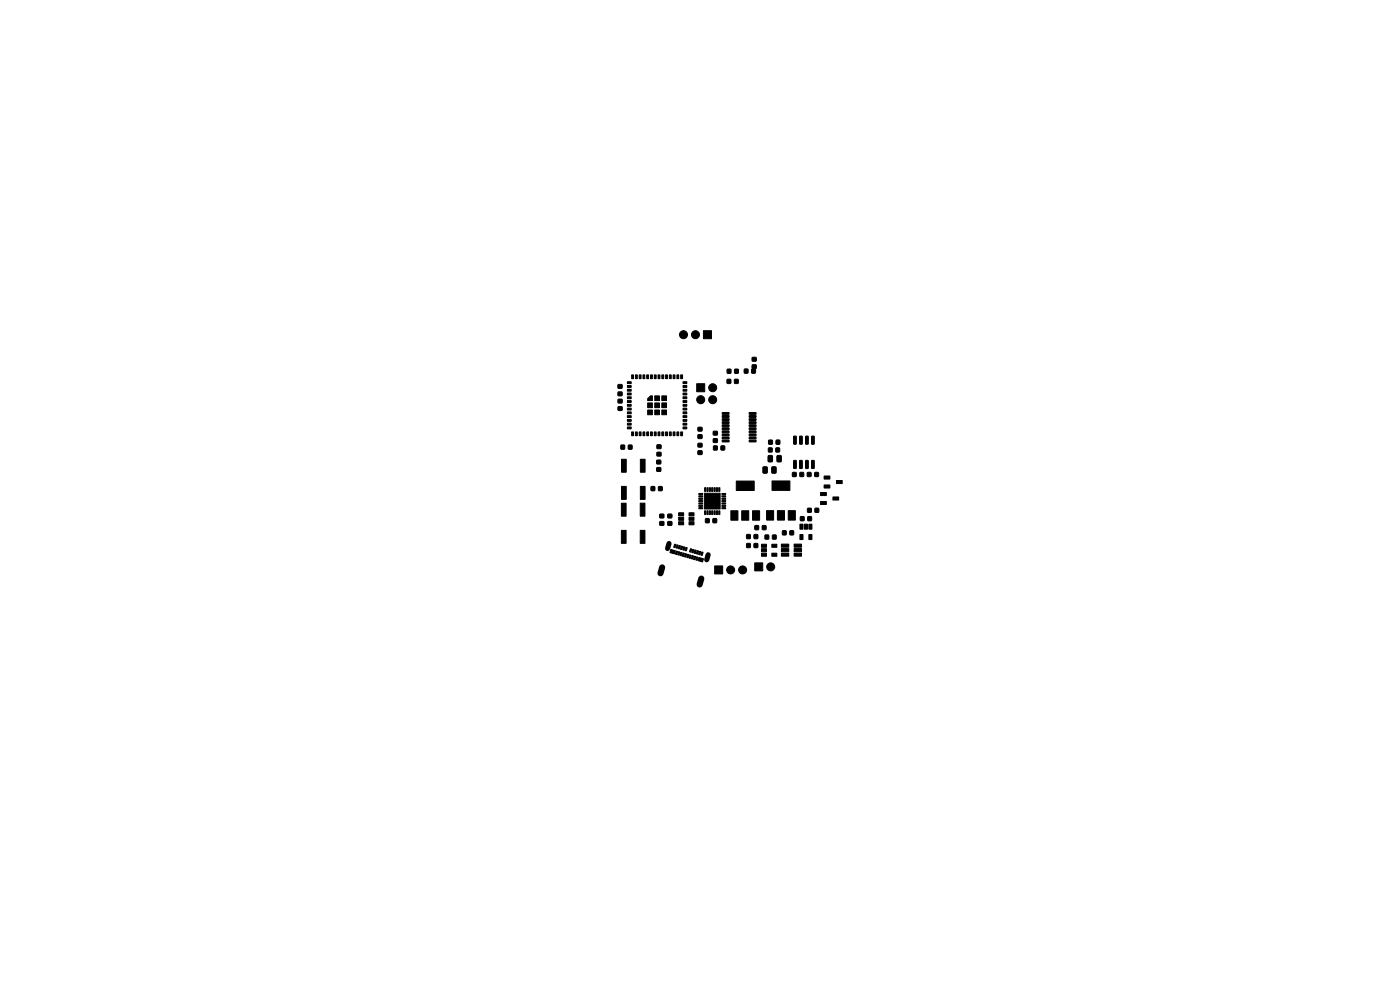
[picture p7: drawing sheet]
<svg xmlns="http://www.w3.org/2000/svg" width="297mm" height="210mm" viewBox="0 0 297 210" stroke-linecap="round" stroke-linejoin="round" font-family="sans-serif">
<g fill="#000" stroke="#000" stroke-width=".21">
<path d="M149.2 70.2h1.7v1.7h-1.7zM154.3 78.3h.7v.9h-.7zM155.9 78.3h.7v.9h-.7zM157.9 78.3h.8v.8h-.8zM159.5 78.3h.7v.8h-.7zM159.6 75.8h.8v.8h-.8zM159.6 77.4h.8v.8h-.8zM131.1 83.2h.9v.7h-.9zM131.1 81.6h.9v.7h-.9zM131.1 86.3h.9v.7h-.9zM131.1 84.7h.9v.8h-.9zM131.7 94.4h.8v.9h-.8z"/>
<path d="M133.3 94.4h.8v.9h-.8zM133.1 81h.8v.4h-.8zM133.1 81.8h.8v.4h-.8zM133.1 82.6h.8v.4h-.8zM133.1 83.4h.8v.4h-.8zM133.1 84.2h.8v.4h-.8zM133.1 85h.8v.4h-.8zM133.1 85.8h.8v.4h-.8zM133.1 86.6h.8v.4h-.8zM133.1 87.4h.8v.4h-.8zM133.1 88.2h.8v.4h-.8zM133.1 89h.8v.4h-.8z"/>
<path d="M133.1 89.8h.8v.4h-.8zM133.1 90.6h.8v.4h-.8zM134 91.6h.4v.8h-.4zM134 79.5h.4v.8h-.4zM134.8 91.6h.4v.8h-.4zM134.8 79.5h.4v.8h-.4zM135.6 91.6h.4v.8h-.4zM135.6 79.5h.4v.8h-.4zM136.4 91.6h.4v.8h-.4zM136.4 79.5h.4v.8h-.4zM137.2 91.6h.4v.8h-.4zM137.2 79.5h.4v.8h-.4z"/>
<path d="M138 91.6h.4v.8h-.4zM138 79.5h.4v.8h-.4zM138 84h.4v1h-1v-.4zM137.4 85.5h1v1h-1zM137.4 87h1v1h-1zM138.8 91.6h.4v.8h-.4zM138.8 79.5h.4v.8h-.4zM139.6 91.6h.4v.8h-.4zM139.6 79.5h.4v.8h-.4zM138.9 84h1v1h-1zM138.9 85.5h1v1h-1zM138.9 87h1v1h-1z"/>
<path d="M139.3 97.6h.9v.8h-.9zM139.3 99.2h.9v.8h-.9zM139.4 94.4h.8v.7h-.8zM139.4 96h.8v.7h-.8zM140.4 91.6h.4v.8h-.4zM140.4 79.5h.4v.8h-.4zM141.2 91.6h.4v.8h-.4zM141.2 79.5h.4v.8h-.4zM140.4 84h1v1h-1zM140.4 85.5h1v1h-1zM140.4 87h1v1h-1zM142 91.6h.4v.8h-.4z"/>
<path d="M142 79.5h.4v.8h-.4zM142.8 91.6h.4v.8h-.4zM142.8 79.5h.4v.8h-.4zM143.6 91.6h.4v.8h-.4zM143.6 79.5h.4v.8h-.4zM144.4 91.6h.4v.8h-.4zM144.4 79.5h.4v.8h-.4zM144.9 90.6h.8v.4h-.8zM144.9 89.8h.8v.4h-.8zM144.9 89h.8v.4h-.8zM144.9 88.2h.8v.4h-.8zM144.9 87.4h.8v.4h-.8z"/>
<path d="M144.9 86.6h.8v.4h-.8zM144.9 85.8h.8v.4h-.8zM144.9 85h.8v.4h-.8zM144.9 84.2h.8v.4h-.8zM144.9 83.4h.8v.4h-.8zM144.9 82.6h.8v.4h-.8zM144.9 81.8h.8v.4h-.8zM144.9 81h.8v.4h-.8zM147.8 81.4h1.7v1.7h-1.7zM148.1 90.7h.8v.7h-.8zM148.1 92.2h.8v.8h-.8zM148.1 94.1h.8v.7h-.8z"/>
<path d="M148.1 95.6h.8v.8h-.8zM151.4 94.6h.7v.8h-.7zM151.3 91.5h.9v.8h-.9zM151.3 93.1h.9v.7h-.9zM153 94.6h.7v.8h-.7zM154.3 80.5h.7v.8h-.7zM153.2 87.5h1.4l.1 .3-1.4 .1zM153.2 88.2h1.4l.1 .3h-1.4zM153.2 88.8h1.4l.1 .3-1.4 .1zM153.2 89.5h1.4l.1 .3h-1.4zM153.2 90.1h1.4l.1 .3-1.4 .1zM153.2 90.8h1.4l.1 .3h-1.4z"/>
<path d="M153.2 91.4h1.4l.1 .3-1.4 .1zM153.2 92.1h1.4l.1 .3h-1.4zM153.2 92.7h1.4l.1 .3-1.4 .1zM153.2 93.4h1.4l.1 .3h-1.4zM155.8 80.5h.8v.8h-.8zM159 93.4h1.3l.1 .3h-1.4zM159 92.7h1.3l.1 .3-1.4 .1zM159 92.1h1.3l.1 .3h-1.4zM159 91.4h1.3l.1 .3-1.4 .1zM159 90.8h1.3l.1 .3h-1.4zM159 90.1h1.3l.1 .3-1.4 .1zM159 89.5h1.3l.1 .3h-1.4z"/>
<path d="M159 88.8h1.3l.1 .3-1.4 .1zM159 88.2h1.3l.1 .3h-1.4zM159 87.5h1.3l.1 .3-1.4 .1zM161.9 99.1l.7-.1 .2 .2v1l-.2 .2h-.5l-.3-.2zM163 96.7l.7-.1 .2 .2v1l-.2 .2h-.5l-.3-.2zM163 95h.8v.9h-.8zM163.1 93.4h.7v.8h-.7zM163.8 99.1l.6-.1 .3 .2v1l-.2 .2h-.6l-.2-.2zM164.6 95h.8v.9h-.8zM164.7 93.4h.7v.8h-.7zM164.9 96.7l.6-.1 .3 .2v1l-.2 .2h-.6l-.2-.2zM168.4 92.5l.5 .1v1.6h-.5z"/>
<path d="M168.4 97.7h.5v1.7l-.5-.1zM169.7 92.5l.5 .1-.1 1.6h-.5zM169.7 97.7h.5l-.1 1.7-.5-.1zM170.9 92.5l.6 .1-.1 1.6h-.5zM170.9 97.7h.6l-.1 1.7-.5-.1zM172.2 92.5l.5 .1v1.6h-.5zM172.2 97.7h.5v1.7l-.5-.1zM131.8 112.5h1v2.8h-1zM131.8 106.7h1v2.8h-1zM131.8 103.2h1v2.7h-1zM131.8 97.4h1v2.8h-1zM135.8 112.5h1v2.8h-1z"/>
<path d="M135.8 106.7h1v2.8h-1zM135.8 103.2h1v2.7h-1zM135.8 97.4h1v2.8h-1zM138.1 103.2h.8v.9h-.8zM140 110.7h.8v.7h-.8zM140 109.1h.8v.7h-.8zM139.7 103.2h.8v.9h-.8zM141.7 110.7h.8v.7h-.8zM141.7 109.1h.8v.7h-.8zM142.3 116.5l1 .3-.2 .7-1-.3zM143.1 115.4l.3 .1-.2 .7-.3-.1zM143.5 116.9l.3 .1-.2 .6h-.3z"/>
<path d="M143.6 115.6h.3l-.2 .7-.3-.1zM144 117l.2 .1-.2 .7-.2-.1zM144.1 115.7l.3 .1-.2 .7-.3-.1zM144 108.8h1v.6h-1zM144 109.7h1v.7h-1zM144 110.7h1v.6h-1zM144.4 117.2h.3l-.2 .7-.3-.1zM144.5 115.8l.3 .1-.2 .7-.2-.1zM144.9 117.3l.3 .1-.2 .6h-.3zM145 116l.3 .1-.2 .6-.3-.1zM145.4 117.4l.3 .1-.2 .7-.3-.1zM145.5 116.1l.3 .1-.2 .7-.3-.1z"/>
<path d="M145.9 117.6h.3l-.2 .7-.3-.1zM146.4 117.7l.2 .1-.2 .7-.2-.1zM146.2 110.7h1v.6h-1zM146.2 109.7h1v.7h-1zM146.2 108.8h1v.6h-1zM146.5 116.4l.3 .1-.2 .6h-.3zM146.8 117.8l.3 .1-.2 .7-.3-.1zM147 116.5l.2 .1-.2 .7-.2-.1zM147.3 118l.3 .1-.2 .6h-.3zM147.4 116.7h.3l-.2 .7-.3-.1zM147.8 118.1l.3 .1-.2 .7-.3-.1zM147.9 116.8l.3 .1-.2 .7-.3-.1z"/>
<path d="M148.3 118.3l.9 .2-.2 .7-.9-.3zM148.4 116.9l.3 .1-.2 .7-.3-.1zM148.3 104.7h.7v.2h-.7zM148.3 105.2h.7v.2h-.7zM148.3 105.7h.7v.2h-.7zM148.3 106.2h.7v.2h-.7zM148.3 106.7h.7v.2h-.7zM148.3 107.2h.7v.2h-.7zM148.3 107.7h.7v.2h-.7zM148.9 117.1l.3 .1-.2 .6-.3-.1zM149.4 104.6h3.4v3.4h-3.4zM149.5 108.4h.2v.7h-.2z"/>
<path d="M149.5 103.5h.2v.7h-.2zM149.7 110h.7v.9h-.7zM150 108.4h.2v.7h-.2zM150 103.5h.2v.7h-.2zM150.5 108.4h.2v.7h-.2zM150.5 103.5h.2v.7h-.2zM151 108.4h.2v.7h-.2zM151 103.5h.2v.7h-.2zM151.3 110h.7v.9h-.7zM151.5 108.4h.2v.7h-.2zM151.5 103.5h.2v.7h-.2zM152 108.4h.2v.7h-.2z"/>
<path d="M152 103.5h.2v.7h-.2zM152.5 108.4h.2v.7h-.2zM152.5 103.5h.2v.7h-.2zM153.2 107.7h.7v.2h-.7zM153.2 107.2h.7v.2h-.7zM153.2 106.7h.7v.2h-.7zM153.2 106.2h.7v.2h-.7zM153.2 105.7h.7v.2h-.7zM153.2 105.2h.7v.2h-.7zM153.2 104.7h.7v.2h-.7zM155 108.4h1.5v2h-1.5zM158.4 113.4h.8v.8h-.8z"/>
<path d="M157.3 108.4h1.5v2h-1.5zM158.4 115.3h.8v.8h-.8zM160 113.4h.7v.8h-.7zM156.2 102.1h3.8v2h-3.8zM160.2 111.5h.7v.8h-.7zM160 115.3h.7v.8h-.7zM159.6 108.4h1.5v2h-1.5zM161.5 115.5h1.1v.6h-1.1zM161.5 116.4h1.1v.7h-1.1zM161.5 117.4h1.1v.6h-1.1zM161.7 111.5h.8v.8h-.8zM162.3 113.5h.8v.8h-.8z"/>
<path d="M163.7 117.4h1.1v.6h-1.1zM163.7 115.5h1.1v.6h-1.1zM163.9 113.5h.7v.8h-.7zM162.6 108.3h1.5v2h-1.5zM165.8 115.4h1.5v.7h-1.5zM165.8 116.4h1.5v.6h-1.5zM165.8 117.3h1.5v.7h-1.5zM164.9 108.3h1.5v2h-1.5zM166 112.6h.8v.8h-.8zM163.8 102h3.8v2h-3.8zM168.1 100.2h.8v.9h-.8zM167.6 112.6h.7v.8h-.7z"/>
<path d="M168.5 117.3h1.5v.7h-1.5zM168.5 116.4h1.5v.6h-1.5zM168.5 115.4h1.5v.7h-1.5zM167.2 108.3h1.5v2h-1.5zM169.7 100.2h.8v.9h-.8zM169.7 111.2h.6v1.1h-.6zM169.7 113.4h.6v1.1h-.6zM169.8 109.6h.8v.8h-.8zM170.6 111.2h.7v1.1h-.7zM171.3 100.2h.7v.9h-.7zM171.3 107.8h.8v.9h-.8zM171.6 111.2h.6v1.1h-.6z"/>
<path d="M171.6 113.4h.6v1.1h-.6zM171.4 109.6h.7v.8h-.7zM172.9 100.2h.7v.9h-.7zM172.9 107.8h.8v.9h-.8zM174.1 104.5h1.2v.6h-1.2zM174.1 106.4h1.2v.6h-1.2zM174.8 101h1.2v.6h-1.2zM174.8 102.9h1.2v.6h-1.2zM176.7 105.4h1.2v.7h-1.2zM177.4 101.9h1.3v.7h-1.3zM151.6 120.1h1.7v1.7h-1.7zM160.1 119.4h1.7v1.7h-1.7z"/>
<circle cx="145" cy="71" r=".85"/>
<circle cx="147.5" cy="71" r=".85"/>
<circle cx="148.7" cy="84.8" r=".85"/>
<circle cx="151.2" cy="82.2" r=".85"/>
<circle cx="151.2" cy="84.8" r=".85"/>
<circle cx="155" cy="120.9" r=".85"/>
<circle cx="157.5" cy="120.9" r=".85"/>
<circle cx="163.5" cy="120.2" r=".85"/>
</g>
<path d="M141.9 115.3l-.3 1.1M150.2 117.7l-.3 1" fill="none" stroke="#000" stroke-width="1.1"/>
<path d="M140.5 120.4l-.4 1.2M148.8 122.7l-.4 1.3" fill="none" stroke="#000" stroke-width="1.3"/>
</svg>
